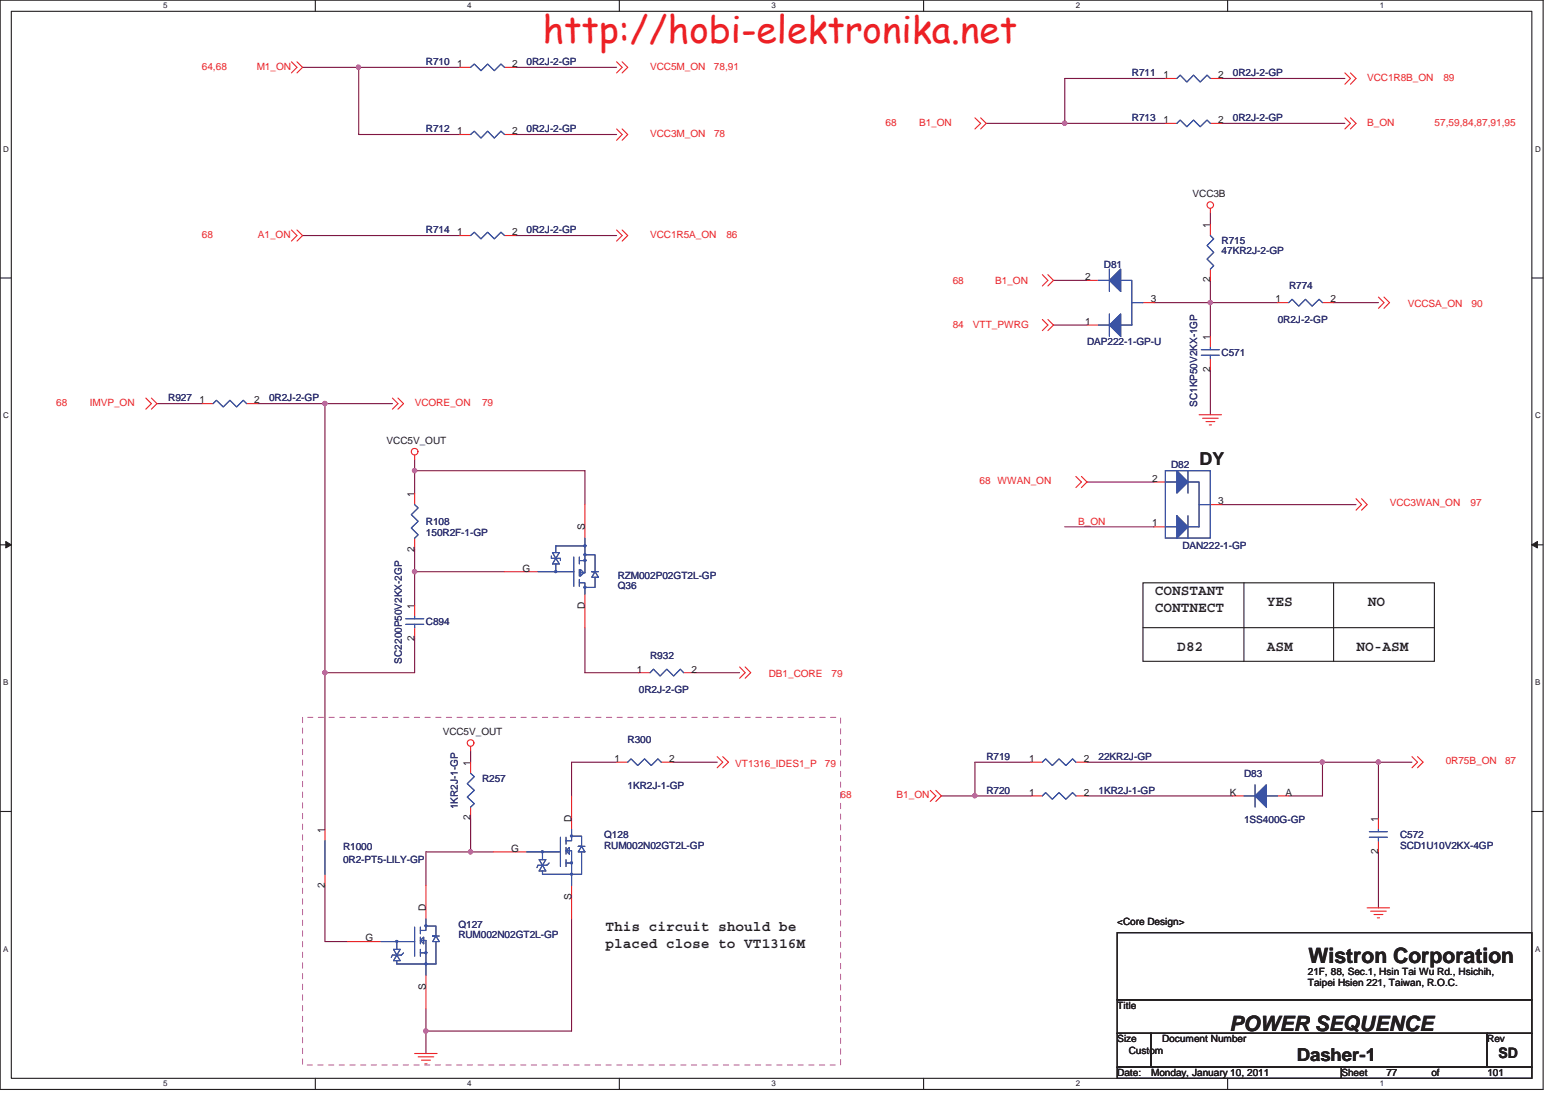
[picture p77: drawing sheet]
<svg xmlns="http://www.w3.org/2000/svg" width="297mm" height="210mm" viewBox="0 0 297 210" stroke-linecap="round" stroke-linejoin="round" font-family="sans-serif">
<defs><g id="words">
<text font-size="7.1" fill="#ed2024" x="103.3" y="8.1">http://hobi-elektronika.net</text>
<g font-size="4" fill="#231f20">
<text x="249.1" y="183.4">Wistron Corporation</text>
<text x="234.1" y="196.2">POWER SEQUENCE</text>
</g>
<g font-size="3.4" fill="#231f20">
<text x="228.4" y="88.6">DY</text>
<text x="246.9" y="202">Dasher-1</text>
</g>
<g font-size="2.8" fill="#231f20">
<text x="219.9" y="113.3">CONSTANT</text>
<text x="219.9" y="116.5">CONTNECT</text>
<text x="241.2" y="115.4">YES</text>
<text x="260.4" y="115.4">NO</text>
<text x="224.2" y="123.9">D82</text>
<text x="241.2" y="123.9">ASM</text>
<text x="258.3" y="123.9">NO-ASM</text>
<text x="115.3" y="177.3">This circuit should be</text>
<text x="115.3" y="180.4">placed close to VT1316M</text>
<text x="285.3" y="201.5">SD</text>
</g>
<g font-size="1.9" fill="#ec2426">
<text x="38.4" y="13.2">64,68</text>
<text x="48.9" y="13.2">M1_ON</text>
<text x="123.8" y="13.2">VCC5M_ON</text>
<text x="136" y="13.2">78,91</text>
<text x="260.3" y="15.4">VCC1R8B_ON</text>
<text x="274.8" y="15.4">89</text>
<text x="168.6" y="23.9">68</text>
<text x="175" y="23.9">B1_ON</text>
<text x="260.3" y="23.9">B_ON</text>
<text x="273.2" y="23.9">57,59,84,87,91,95</text>
<text x="123.8" y="26">VCC3M_ON</text>
<text x="136" y="26">78</text>
<text x="38.4" y="45.3">68</text>
<text x="49.1" y="45.3">A1_ON</text>
<text x="123.8" y="45.3">VCC1R5A_ON</text>
<text x="138.3" y="45.3">86</text>
<text x="181.4" y="54">68</text>
<text x="189.5" y="54">B1_ON</text>
<text x="268" y="58.5">VCCSA_ON</text>
<text x="280.2" y="58.5">90</text>
<text x="181.4" y="62.5">84</text>
<text x="185.2" y="62.5">VTT_PWRG</text>
<text x="10.7" y="77.3">68</text>
<text x="17.1" y="77.3">IMVP_ON</text>
<text x="79" y="77.3">VCORE_ON</text>
<text x="91.8" y="77.3">79</text>
<text x="186.5" y="92.2">68 WWAN_ON</text>
<text x="205.3" y="99.9">B_ON</text>
<text x="264.6" y="96.4">VCC3WAN_ON</text>
<text x="280" y="96.4">97</text>
<text x="146.4" y="128.9">DB1_CORE</text>
<text x="158.3" y="128.9">79</text>
<text x="140" y="145.9">VT1316_IDES1_P</text>
<text x="157.1" y="145.9">79</text>
<text x="275.3" y="145.5">0R75B_ON</text>
<text x="286.6" y="145.5">87</text>
<text x="160.1" y="151.9">68</text>
<text x="170.7" y="151.9">B1_ON</text>
</g>
<g font-size="1.9" fill="#2d2d72">
<text x="81.1" y="12.4">R710</text>
<text x="100.3" y="12.4">0R2J-2-GP</text>
<text x="215.5" y="14.5">R711</text>
<text x="234.7" y="14.5">0R2J-2-GP</text>
<text x="215.5" y="23.1">R713</text>
<text x="234.7" y="23.1">0R2J-2-GP</text>
<text x="81.1" y="25.2">R712</text>
<text x="100.3" y="25.2">0R2J-2-GP</text>
<text x="81.1" y="44.4">R714</text>
<text x="100.3" y="44.4">0R2J-2-GP</text>
<text x="232.6" y="46.5">R715</text>
<text x="210.2" y="51">D81</text>
<text x="232.6" y="48.4">47KR2J-2-GP</text>
<text x="245.4" y="55.1">R774</text>
<text x="207" y="65.7">DAP222-1-GP-U</text>
<text x="243.3" y="61.5">0R2J-2-GP</text>
<text x="232.6" y="67.8">C571</text>
<text x="32" y="76.4">R927</text>
<text x="51.2" y="76.4">0R2J-2-GP</text>
<text x="228" y="77.5" transform="rotate(-90 228 77.5)">SC1KP50V2KX-1GP</text>
<text x="223" y="89.2">D82</text>
<text x="81.1" y="99.9">R108</text>
<text x="81.1" y="102">150R2F-1-GP</text>
<text x="225.1" y="104.6">DAN222-1-GP</text>
<text x="117.6" y="112.2">Q36</text>
<text x="117.6" y="110.3">RZM002P02GT2L-GP</text>
<text x="81.1" y="119.1">C894</text>
<text x="123.8" y="125.5">R932</text>
<text x="76.5" y="126.3" transform="rotate(-90 76.5 126.3)">SC2200P50V2KX-2GP</text>
<text x="121.6" y="131.9">0R2J-2-GP</text>
<text x="119.5" y="141.5">R300</text>
<text x="91.8" y="148.9">R257</text>
<text x="187.8" y="144.6">R719</text>
<text x="209.2" y="144.6">22KR2J-GP</text>
<text x="236.9" y="147.9">D83</text>
<text x="87.2" y="154.1" transform="rotate(-90 87.2 154.1)">1KR2J-1-GP</text>
<text x="119.5" y="150.2">1KR2J-1-GP</text>
<text x="187.8" y="151.1">R720</text>
<text x="209.2" y="151.1">1KR2J-1-GP</text>
<text x="65.3" y="161.8">R1000</text>
<text x="115" y="159.6">Q128</text>
<text x="115" y="161.5">RUM002N02GT2L-GP</text>
<text x="236.9" y="156.6">1SS400G-GP</text>
<text x="266.6" y="159.6">C572</text>
<text x="266.6" y="161.5">SCD1U10V2KX-4GP</text>
<text x="65.3" y="164.3">0R2-PT5-LILY-GP</text>
<text x="87.3" y="176.6">Q127</text>
<text x="87.3" y="178.6">RUM002N02GT2L-GP</text>
</g>
<g font-size="1.9" fill="#231f20">
<text x="87.1" y="12.8">1</text>
<text x="97.6" y="12.8">2</text>
<text x="221.6" y="14.9">1</text>
<text x="232" y="14.9">2</text>
<text x="221.6" y="23.4">1</text>
<text x="232" y="23.4">2</text>
<text x="87.1" y="25.6">1</text>
<text x="97.6" y="25.6">2</text>
<text x="227.1" y="37.5">VCC3B</text>
<text x="87.1" y="44.8">1</text>
<text x="97.6" y="44.8">2</text>
<text x="230.4" y="43.3" transform="rotate(-90 230.4 43.3)">1</text>
<text x="206.6" y="53.3">2</text>
<text x="230.4" y="53.8" transform="rotate(-90 230.4 53.8)">2</text>
<text x="219.2" y="57.6">3</text>
<text x="242.9" y="57.6">1</text>
<text x="253.3" y="57.6">2</text>
<text x="206.6" y="61.8">1</text>
<text x="230.4" y="64.7" transform="rotate(-90 230.4 64.7)">1</text>
<text x="230.4" y="70.8" transform="rotate(-90 230.4 70.8)">2</text>
<text x="38" y="76.8">1</text>
<text x="48.4" y="76.8">2</text>
<text x="73.6" y="84.5">VCC5V_OUT</text>
<text x="78.9" y="94.6" transform="rotate(-90 78.9 94.6)">1</text>
<text x="219.4" y="91.7">2</text>
<text x="232" y="96">3</text>
<text x="111.3" y="101" transform="rotate(-90 111.3 101)">S</text>
<text x="219.4" y="100.2">1</text>
<text x="78.9" y="105" transform="rotate(-90 78.9 105)">2</text>
<text x="99.5" y="108.8">G</text>
<text x="78.9" y="115.9" transform="rotate(-90 78.9 115.9)">1</text>
<text x="111.3" y="116" transform="rotate(-90 111.3 116)">D</text>
<text x="78.9" y="122.1" transform="rotate(-90 78.9 122.1)">2</text>
<text x="121.2" y="128">1</text>
<text x="131.7" y="128">2</text>
<text x="84.3" y="140">VCC5V_OUT</text>
<text x="89.6" y="145.8" transform="rotate(-90 89.6 145.8)">1</text>
<text x="117" y="145.1">1</text>
<text x="127.4" y="145.1">2</text>
<text x="196" y="145.1">1</text>
<text x="206.4" y="145.1">2</text>
<text x="196" y="151.5">1</text>
<text x="206.4" y="151.5">2</text>
<text x="234.1" y="151.5">K</text>
<text x="244.8" y="151.5">A</text>
<text x="61.8" y="158.6" transform="rotate(-90 61.8 158.6)">1</text>
<text x="89.6" y="156.2" transform="rotate(-90 89.6 156.2)">2</text>
<text x="108.8" y="156.5" transform="rotate(-90 108.8 156.5)">D</text>
<text x="262.4" y="156.5" transform="rotate(-90 262.4 156.5)">1</text>
<text x="97.3" y="162.1">G</text>
<text x="262.4" y="162.6" transform="rotate(-90 262.4 162.6)">2</text>
<text x="61.8" y="169" transform="rotate(-90 61.8 169)">2</text>
<text x="81.1" y="173.5" transform="rotate(-90 81.1 173.5)">D</text>
<text x="108.8" y="171.3" transform="rotate(-90 108.8 171.3)">S</text>
<text x="69.6" y="179.2">G</text>
<text x="212.7" y="176">&lt;Core Design&gt;</text>
<text x="249" y="185.6">21F, 88, Sec.1, Hsin Tai Wu Rd., Hsichih,</text>
<text x="81.1" y="188.4" transform="rotate(-90 81.1 188.4)">S</text>
<text x="249" y="187.8">Taipei Hsien 221, Taiwan, R.O.C.</text>
<text x="212.7" y="192">Title</text>
<text x="212.7" y="198.4">Size</text>
<text x="214.9" y="200.6">Custom</text>
<text x="221.3" y="198.4">Document Number</text>
<text x="283.2" y="198.4">Rev</text>
<text x="212.7" y="204.8">Date:</text>
<text x="219.2" y="204.8">Monday, January 10, 2011</text>
<text x="255.4" y="204.8">Sheet</text>
<text x="264" y="204.8">77</text>
<text x="272.5" y="204.9">of</text>
<text x="283.2" y="204.8">101</text>
</g>
<g font-size="1.5" fill="#231f20">
<text x="31.1" y="1.6">5</text>
<text x="89" y="1.6">4</text>
<text x="146.9" y="1.6">3</text>
<text x="204.9" y="1.6">2</text>
<text x="262.8" y="1.6">1</text>
<text x=".6" y="28.9">D</text>
<text x="292.3" y="28.9">D</text>
<text x=".6" y="79.6">C</text>
<text x="292.3" y="79.6">C</text>
<text x=".6" y="130.4">B</text>
<text x="292.3" y="130.4">B</text>
<text x=".6" y="181.2">A</text>
<text x="292.3" y="181.2">A</text>
<text x="31.1" y="206.8">5</text>
<text x="89" y="206.8">4</text>
<text x="146.9" y="206.8">3</text>
<text x="204.9" y="206.8">2</text>
<text x="262.8" y="206.8">1</text>
</g>
</g></defs>
<path d="M0 0h293.8v207.4h-293.8zM2.2 2.2h289.5v203.1h-289.5z" fill="none" stroke="#231f20" stroke-width=".21"/>
<g fill="#fff">
<path d="M31.1 .3h.8v1.6h-.8z"/>
<path d="M31.1 205.5h.8v1.7h-.8z"/>
</g>
<path d="M60 0v2.2M60 205.3v2.1" fill="none" stroke="#231f20" stroke-width=".21"/>
<g fill="#fff">
<path d="M88.9 .3h.8v1.6h-.8z"/>
<path d="M88.9 205.5h.8v1.7h-.8z"/>
</g>
<path d="M117.9 0v2.2M117.9 205.3v2.1" fill="none" stroke="#231f20" stroke-width=".21"/>
<g fill="#fff">
<path d="M146.9 .3h.8v1.6h-.8z"/>
<path d="M146.9 205.5h.8v1.7h-.8z"/>
</g>
<path d="M175.9 0v2.2M175.9 205.3v2.1" fill="none" stroke="#231f20" stroke-width=".21"/>
<g fill="#fff">
<path d="M204.8 .3h.8v1.6h-.8z"/>
<path d="M204.8 205.5h.8v1.7h-.8z"/>
</g>
<path d="M233.8 0v2.2M233.8 205.3v2.1" fill="none" stroke="#231f20" stroke-width=".21"/>
<g fill="#fff">
<path d="M262.7 .3h.8v1.6h-.8z"/>
<path d="M262.7 205.5h.8v1.7h-.8z"/>
<path d="M.6 27.5h1v1.7h-1z"/>
<path d="M292.2 27.5h1.1v1.7h-1.1z"/>
<path d="M.6 78.3h1v1.7h-1z"/>
<path d="M292.2 78.3h1.1v1.7h-1.1z"/>
</g>
<path d="M0 52.9h2.2M291.7 52.9h2.1" fill="none" stroke="#231f20" stroke-width=".21"/>
<g fill="#fff">
<path d="M.6 129.1h1v1.7h-1z"/>
<path d="M292.2 129.1h1v1.7h-1z"/>
</g>
<path d="M0 103.7h2.2M291.7 103.7h2.1" fill="none" stroke="#231f20" stroke-width=".21"/>
<path d="M1.1 103.1l1.1 .6-1.1 .6z" fill="#231f20"/>
<path d="M1.1 103.1l1.1 .6-1.1 .6z" fill="none" stroke="#231f20" stroke-width=".19"/>
<path d="M291.7 103.7l1-.6v1.2z" fill="#231f20"/>
<path d="M291.7 103.7l1-.6v1.2z" fill="none" stroke="#231f20" stroke-width=".19"/>
<g fill="#fff">
<path d="M.6 179.8h1v1.7h-1z"/>
<path d="M292.2 179.8h1v1.7h-1z"/>
</g>
<path d="M0 154.5h2.2M291.7 154.5h2.1" fill="none" stroke="#231f20" stroke-width=".21"/>
<path d="M87.5 12.8h-19.2v12.8h19.2M98.2 12.8h19.2M98.2 25.6h19.2M57.6 44.8h29.9M98.2 44.8h19.2M230.5 57.6v6.4M185.6 151.5h10.7" fill="none" stroke="#7f1542" stroke-width=".21"/>
<circle cx="230.5" cy="57.6" r=".41" fill="#b8529f"/>
<circle cx="230.5" cy="57.6" r=".41" fill="none" stroke="#b8529f" stroke-width=".21"/>
<path d="M57.6 12.8h10.7M230.5 40.5v2.2M230.5 70.5v8.5" fill="none" stroke="#7f1542" stroke-width=".21"/>
<circle cx="68.2" cy="12.8" r=".4" fill="#b8529f"/>
<circle cx="68.2" cy="12.8" r=".4" fill="none" stroke="#b8529f" stroke-width=".21"/>
<path d="M185.6 145.1v6.4" fill="none" stroke="#7f1542" stroke-width=".21"/>
<circle cx="185.6" cy="151.5" r=".4" fill="#b8529f"/>
<circle cx="185.6" cy="151.5" r=".4" fill="none" stroke="#b8529f" stroke-width=".21"/>
<path d="M179.2 151.5h6.4M185.6 145.1h10.7M207 151.5h27.7M207 145.1h44.8v6.4h-6.4M268.9 145.1h-6.4v10.7" fill="none" stroke="#7f1542" stroke-width=".21"/>
<circle cx="262.4" cy="145.1" r=".41" fill="#b8529f"/>
<circle cx="262.4" cy="145.1" r=".41" fill="none" stroke="#b8529f" stroke-width=".21"/>
<path d="M202.7 14.9h19.2M202.7 23.5h19.2M207 91.8h12.8M232.6 96.1h25.6M202.7 100.3h17.1M262.5 162.2v10.6" fill="none" stroke="#7f1542" stroke-width=".21"/>
<circle cx="202.7" cy="23.5" r=".41" fill="#b8529f"/>
<circle cx="202.7" cy="23.5" r=".41" fill="none" stroke="#b8529f" stroke-width=".21"/>
<path d="M202.7 14.9v8.6M232.6 14.9h23.5M232.6 23.5h23.5M200.6 53.4h6.4M219.8 57.6h23.4M230.5 53.4v4.2M253.9 57.6h8.6M29.9 76.8h8.6M61.9 76.8h12.8M200.6 61.9h6.4M251.8 145.1h10.7" fill="none" stroke="#7f1542" stroke-width=".21"/>
<circle cx="251.8" cy="145.1" r=".4" fill="#b8529f"/>
<circle cx="251.8" cy="145.1" r=".4" fill="none" stroke="#b8529f" stroke-width=".21"/>
<path d="M187.8 23.5h14.9M49.1 76.8h12.8M79 89.6v4.3" fill="none" stroke="#7f1542" stroke-width=".21"/>
<circle cx="78.9" cy="89.6" r=".41" fill="#b8529f"/>
<circle cx="78.9" cy="89.6" r=".41" fill="none" stroke="#b8529f" stroke-width=".21"/>
<path d="M79 104.6v4.2" fill="none" stroke="#7f1542" stroke-width=".21"/>
<circle cx="78.9" cy="108.8" r=".41" fill="#b8529f"/>
<circle cx="78.9" cy="108.8" r=".41" fill="none" stroke="#b8529f" stroke-width=".21"/>
<path d="M96.1 108.8h-17.1v6.4M61.9 128.1v29.8M79 121.6v6.5" fill="none" stroke="#7f1542" stroke-width=".21"/>
<circle cx="61.9" cy="128" r=".41" fill="#b8529f"/>
<circle cx="61.9" cy="128" r=".41" fill="none" stroke="#b8529f" stroke-width=".21"/>
<path d="M79 87.5v2.1h32.4v6.5M111.4 119.5v8.6h10.2M132.3 128.1h8.5M89.6 155.8v6.4h4.3M117.4 145.1h-8.6v6.4M61.9 168.6v10.6h4.3M81.1 162.2v6.4" fill="none" stroke="#7f1542" stroke-width=".21"/>
<circle cx="89.6" cy="162.2" r=".41" fill="#b8529f"/>
<circle cx="89.6" cy="162.2" r=".41" fill="none" stroke="#b8529f" stroke-width=".21"/>
<path d="M108.8 174.9v21.4h-27.7v4.3" fill="none" stroke="#7f1542" stroke-width=".21"/>
<circle cx="81.1" cy="196.3" r=".41" fill="#b8529f"/>
<circle cx="81.1" cy="196.3" r=".41" fill="none" stroke="#b8529f" stroke-width=".21"/>
<path d="M61.9 76.8v51.3h17.1M89.6 142.9v2.2M81.1 162.2h8.5M81.1 192.1v4.2" fill="none" stroke="#7f1542" stroke-width=".21"/>
<circle cx="61.9" cy="76.8" r=".41" fill="#b8529f"/>
<circle cx="61.9" cy="76.8" r=".41" fill="none" stroke="#b8529f" stroke-width=".21"/>
<path d="M128.1 145.1h8.5" fill="none" stroke="#7f1542" stroke-width=".21"/>
<g fill="none" stroke="#ec2426" stroke-width=".21">
<path d="M55.5 11.8l1.1 1-1.1 1.1M56.6 11.8l1 1-1 1.1M87.5 12.8h2.1M96.1 12.8h2.1M117.4 11.8l1.1 1-1.1 1.1M118.5 11.8l1 1-1 1.1M221.9 14.9h2.2M230.5 14.9h2.1M256.1 13.9l1 1-1 1.1M257.1 13.9l1.1 1-1.1 1.1M117.4 24.5l1.1 1.1-1.1 1.1M118.5 24.5l1 1.1-1 1.1"/>
<path d="M185.6 22.4l1.1 1.1-1.1 1M186.7 22.4l1.1 1.1-1.1 1M230.5 39.7v.8M256.1 22.4l1 1.1-1 1M257.1 22.4l1.1 1.1-1.1 1M55.5 43.8l1.1 1-1.1 1.1M56.6 43.8l1 1-1 1.1M117.4 43.8l1.1 1-1.1 1.1M118.5 43.8l1 1-1 1.1M198.5 52.3l1 1.1-1 1M199.5 52.3l1.1 1.1-1.1 1M230.5 42.7v2.1"/>
<path d="M230.5 51.2v2.2M262.5 56.6l1 1-1 1.1M263.5 56.6l1.1 1-1.1 1.1M27.8 75.8l1 1-1 1.1M28.8 75.8l1.1 1-1.1 1.1M38.5 76.8h2.1M47 76.8h2.1M74.7 75.8l1.1 1-1.1 1.1M75.8 75.8l1 1-1 1.1M198.5 60.8l1 1.1-1 1M199.5 60.8l1.1 1.1-1.1 1M228.3 79h4.3"/>
<path d="M229 79.6h3M230.5 64v2.1M230.5 68.3v2.2M79 93.9v2.2M79 86.6v.9M204.9 90.7l1 1.1-1 1M205.9 90.7l1.1 1.1-1.1 1M229.6 80.3h1.7M230.3 80.9h.4M258.2 94.9l1.1 1.2-1.1 1M259.3 94.9l1 1.2-1 1M79 102.5v2.1"/>
<path d="M140.8 127l1.1 1.1-1.1 1M141.9 127l1 1.1-1 1M61.9 157.9v2.2M89.6 142.1v.8M89.6 145.1v2.1M89.6 153.6v2.2M117.4 145.1h2.1M125.9 145.1h2.2M136.6 144l1 1.1-1 1.1M137.6 144l1.1 1.1-1.1 1.1M177.1 150.5l1.1 1-1.1 1.1M178.2 150.5l1 1-1 1.1"/>
<path d="M196.3 151.5h2.2M204.9 151.5h2.1M234.7 151.5h2.2M243.2 151.5h2.2M268.9 144l1 1.1-1 1.1M269.9 144l1.1 1.1-1.1 1.1M61.9 166.4v2.2M260.3 172.8h4.3M261 173.5h2.9M261.6 174.1h1.7M262.3 174.7h.4M79 200.6h4.2"/>
<path d="M79.6 201.2h3M80.3 201.8h1.7M80.9 202.5h.4"/>
<circle cx="230.4" cy="39" r=".62"/>
<circle cx="79" cy="86" r=".63"/>
<circle cx="89.6" cy="141.5" r=".63"/>
</g>
<path d="M217.6 111h55.5v14.9h-55.5zM217.6 119.5h55.5M236.9 111v14.9M253.9 111v14.9M212.7 177.6h79v12.7h-79zM212.7 190.3h79v6.4h-79zM212.7 196.7h6.5v6.4h-6.5zM219.1 196.7h64v6.4h-64zM283.2 196.7h8.5v6.4h-8.5zM212.7 203.2h42.7v2.1h-42.7zM255.4 203.2h36.3v2.1h-36.3z" fill="none" stroke="#231f20" stroke-width=".21"/>
<path d="M57.6 136.6h102.5v66.1h-102.5z" fill="none" stroke="#b8529f" stroke-width=".19" stroke-dasharray="1 1 1 1 1 1 1 1"/>
<g fill="none" stroke="#3a53a4" stroke-width=".21">
<path d="M89.6 12.8l.7-.6 1.3 1.3 1.3-1.3 1.2 1.3 1.3-1.3 .7 .6M224.1 14.9l.6-.6 1.3 1.3 1.3-1.3 1.2 1.3 1.3-1.3 .7 .6M230.5 44.8l.6 .7-1.3 1.2 1.3 1.4-1.3 1.2 1.3 1.3-.6 .6M40.6 76.8l.6-.6 1.3 1.3 1.3-1.3 1.2 1.3 1.3-1.3 .7 .6M228.7 66.6h3.5M228.7 67.6h3.5M230.5 66.1v.5M230.5 67.6v.7M79 96.1l.6 .6-1.3 1.3 1.3 1.2-1.3 1.3 1.3 1.3-.6 .7M89.6 147.2l.7 .7-1.3 1.3 1.3 1.3-1.3 1.2 1.3 1.3-.7 .6M119.5 145.1l.7-.6 1.2 1.2 1.3-1.2 1.3 1.2 1.3-1.2 .6 .6M198.5 151.5l.6-.6 1.3 1.3 1.2-1.3 1.4 1.3 1.2-1.3 .7 .6"/>
<path d="M61.9 160.1v6.3"/>
</g>
<path d="M239 151.5l2.1-2.1v4.2z" fill="#3a53a4"/>
<path d="M236.9 151.5h2.1M239 151.5l2.1-2.1v4.2zM239 149.4v4.2M241.1 151.5h2.1" fill="none" stroke="#3a53a4" stroke-width=".21"/>
<path d="M239 151.5l2.1-2.1v4.2z" fill="#3a53a4"/>
<g fill="none" stroke="#3a53a4" stroke-width=".21">
<path d="M105 105.8v.5h1.7v.4M105.2 105.2h1.3l-.7 1.1zM105.8 107.4v1.4h-3.4M105.8 106.3l.7 1.1h-1.3zM110.3 111h1.1v2.1M110.3 106v1.4M110.3 110.3v1.3M110.5 108.4l.7 .6M111.4 105.6h1.9v3.2h-.6h1.2M111.4 106.7v2.3M111.4 103.9h-5.6v1.3M111.4 102.5v4.2h-1.1"/>
<path d="M113.3 108.8l.6 1.1h-1.2zM113.3 109.9v1.9h-1.9M236.9 151.5h2.1M239 151.5l2.1-2.1v4.2zM239 149.4v4.2M241.1 151.5h2.1"/>
</g>
<path d="M111.4 96.1v6.4M96.1 108.8h6.3M111.4 113.1v6.4" fill="none" stroke="#ec2426" stroke-width=".21"/>
<path d="M111.2 106.6h.3v.2h-.3z" fill-rule="evenodd" fill="#3a53a4"/>
<path d="M111.2 106.6h.3v.2h-.3z" fill="none" stroke="#3a53a4" stroke-width=".21"/>
<path d="M111.2 111.7h.3v.2h-.3z" fill-rule="evenodd" fill="#3a53a4"/>
<path d="M111.2 111.7h.3v.2h-.3z" fill="none" stroke="#3a53a4" stroke-width=".21"/>
<path d="M111.2 105.5h.3v.2h-.3z" fill-rule="evenodd" fill="#3a53a4"/>
<path d="M111.2 105.5h.3v.2h-.3z" fill="none" stroke="#3a53a4" stroke-width=".21"/>
<path d="M105.7 108.7h.2v.2h-.2z" fill-rule="evenodd" fill="#3a53a4"/>
<path d="M105.7 108.7h.2v.2h-.2zM109.3 106v5.6M110.3 108.4v1.3M110.3 109h1.1M110.5 108.4v1.3l.7-.7" fill="none" stroke="#3a53a4" stroke-width=".21"/>
<path d="M111.2 103.8h.3v.2h-.3z" fill-rule="evenodd" fill="#3a53a4"/>
<g fill="none" stroke="#3a53a4" stroke-width=".21">
<path d="M102.4 108.8h6.9M105 105.8v.5h1.7v.4M105.2 105.2h1.3l-.7 1.1zM105.8 107.4v1.4M105.8 106.3l.7 1.1h-1.3zM110.3 111h1.1v2.1M110.3 106v1.4M110.3 110.3v1.3M110.5 108.4l.7 .6M111.2 103.8h.3v.2h-.3zM111.4 105.6h1.9v3.2h-.6h1.2M111.4 106.7v2.3"/>
<path d="M111.4 103.9h-5.6v1.3M111.4 102.5v4.2h-1.1M113.3 108.8l.6 1.1h-1.2zM113.3 109.9v1.9h-1.9"/>
</g>
<path d="M111.2 106.6h.3v.2h-.3z" fill-rule="evenodd" fill="#3a53a4"/>
<path d="M111.2 106.6h.3v.2h-.3z" fill="none" stroke="#3a53a4" stroke-width=".21"/>
<path d="M111.2 111.7h.3v.2h-.3z" fill-rule="evenodd" fill="#3a53a4"/>
<path d="M111.2 111.7h.3v.2h-.3z" fill="none" stroke="#3a53a4" stroke-width=".21"/>
<path d="M111.2 105.5h.3v.2h-.3z" fill-rule="evenodd" fill="#3a53a4"/>
<path d="M111.2 105.5h.3v.2h-.3z" fill="none" stroke="#3a53a4" stroke-width=".21"/>
<path d="M105.7 108.7h.2v.2h-.2z" fill-rule="evenodd" fill="#3a53a4"/>
<path d="M105.7 108.7h.2v.2h-.2zM109.3 106v5.6M110.3 108.4v1.3M110.3 109h1.1M110.5 108.4v1.3l.7-.7" fill="none" stroke="#3a53a4" stroke-width=".21"/>
<path d="M111.2 103.8h.3v.2h-.3z" fill-rule="evenodd" fill="#3a53a4"/>
<path d="M89.6 25.6l.7-.6 1.3 1.3 1.3-1.3 1.2 1.3 1.3-1.3 .7 .6M224.1 23.5l.6-.6 1.3 1.2 1.3-1.2 1.2 1.2 1.3-1.2 .7 .6M89.6 44.8l.7-.6 1.3 1.3 1.3-1.3 1.2 1.3 1.3-1.3 .7 .6M245.4 57.6l.6-.6 1.3 1.3 1.3-1.3 1.2 1.3 1.4-1.3 .6 .6M77.3 118.9h3.4M77.3 117.8h3.4M79 117.4v.4M79 118.9v.6M105.8 108.8h3.5M111.2 103.8h.3v.2h-.3z" fill="none" stroke="#3a53a4" stroke-width=".21"/>
<g fill="none" stroke="#ec2426" stroke-width=".21">
<path d="M87.5 25.6h2.1M96.1 25.6h2.1M221.9 23.5h2.2M230.5 23.5h2.1M87.5 44.8h2.1M96.1 44.8h2.1M207 53.4h2.1M217.6 57.6h2.2M243.2 57.6h2.2M251.8 57.6h2.1M207 61.9h2.1M79 115.2v2.2"/>
<path d="M79 119.5v2.1"/>
</g>
<path d="M213.4 51.2v4.3l-2.2-2.1z" fill="#3a53a4"/>
<path d="M209.1 53.4h2.1M211.2 51.2v4.3M213.4 51.2v4.3l-2.2-2.1zM213.4 53.4h2.1v8.5M215.5 57.6h2.1" fill="none" stroke="#3a53a4" stroke-width=".21"/>
<path d="M211.2 61.9l2.2-2.1v4.2z" fill="#3a53a4"/>
<path d="M211.2 59.8v4.2M209.1 61.9h2.1M211.2 61.9l2.2-2.1v4.2zM213.4 61.9h2.1" fill="none" stroke="#3a53a4" stroke-width=".21"/>
<path d="M213.4 51.2v4.3l-2.2-2.1z" fill="#3a53a4"/>
<path d="M209.1 53.4h2.1M211.2 51.2v4.3M213.4 51.2v4.3l-2.2-2.1zM213.4 53.4h2.1v8.5M215.5 57.6h2.1" fill="none" stroke="#3a53a4" stroke-width=".21"/>
<path d="M211.2 61.9l2.2-2.1v4.2z" fill="#3a53a4"/>
<g fill="none" stroke="#3a53a4" stroke-width=".21">
<path d="M211.2 59.8v4.2M209.1 61.9h2.1M211.2 61.9l2.2-2.1v4.2zM213.4 61.9h2.1M198.5 145.1l.6-.6 1.3 1.2 1.2-1.2 1.4 1.2 1.2-1.2 .7 .6M72.6 179.2h6.4M75.6 179.2v1.5M80 176.5v1.3M80 179l.7 .7M81.1 174.9v2.2h-1.1M81.1 176.3h1.9v1.9h-.6h1.2M81.1 179v2.4h-1.1"/>
<path d="M83 178.2l.6 1h-1.2zM74.7 181.8h1.7M74.9 180.7h1.3l-.6 1.1zM75.6 182.9v.6h5.5M75.6 181.8l.6 1.1h-1.3M80 180.7v1.3"/>
</g>
<path d="M196.3 145.1h2.2M204.9 145.1h2.1M66.2 179.2h6.4M81.1 168.6v6.3M81.1 185.6v6.5" fill="none" stroke="#ec2426" stroke-width=".21"/>
<path d="M81 181.2h.2v.3h-.2z" fill-rule="evenodd" fill="#3a53a4"/>
<path d="M81 181.2h.2v.3h-.2z" fill="none" stroke="#3a53a4" stroke-width=".21"/>
<path d="M81 176.1h.2v.3h-.2z" fill-rule="evenodd" fill="#3a53a4"/>
<path d="M81 176.1h.2v.3h-.2z" fill="none" stroke="#3a53a4" stroke-width=".21"/>
<path d="M75.4 179.1h.3v.2h-.3z" fill-rule="evenodd" fill="#3a53a4"/>
<path d="M75.4 179.1h.3v.2h-.3zM79 176.5v5.5M80 178.4v1.3M81.1 179h-1.1l.7-.6v1.3M83 179.2v4.3M74.7 181.8l-.2 .4M75.6 181.8l-.7 1.1M76.8 181.4l-.4 .4M81.1 181.4v4.2" fill="none" stroke="#3a53a4" stroke-width=".21"/>
<path d="M81 183.4h.2v.2h-.2z" fill-rule="evenodd" fill="#3a53a4"/>
<g fill="none" stroke="#3a53a4" stroke-width=".21">
<path d="M72.6 179.2h6.4M75.6 179.2v1.5M80 176.5v1.3M80 179l.7 .7M81.1 174.9v2.2h-1.1M81.1 176.3h1.9v1.9h-.6h1.2M81.1 179v2.4h-1.1M83 178.2l.6 1h-1.2zM74.7 181.8h1.7M74.9 180.7h1.3l-.6 1.1zM75.6 182.9v.6h7.4M75.6 181.8l.6 1.1h-1.3"/>
<path d="M80 180.7v1.3M81 183.4h.2v.2h-.2z"/>
</g>
<path d="M81 181.2h.2v.3h-.2z" fill-rule="evenodd" fill="#3a53a4"/>
<path d="M81 181.2h.2v.3h-.2z" fill="none" stroke="#3a53a4" stroke-width=".21"/>
<path d="M81 176.1h.2v.3h-.2z" fill-rule="evenodd" fill="#3a53a4"/>
<path d="M81 176.1h.2v.3h-.2z" fill="none" stroke="#3a53a4" stroke-width=".21"/>
<path d="M75.4 179.1h.3v.2h-.3z" fill-rule="evenodd" fill="#3a53a4"/>
<path d="M75.4 179.1h.3v.2h-.3zM79 176.5v5.5M80 178.4v1.3M81.1 179h-1.1l.7-.6v1.3M83 179.2v4.3M74.7 181.8l-.2 .4M75.6 181.8l-.7 1.1M76.8 181.4l-.4 .4M81.1 181.4v4.2" fill="none" stroke="#3a53a4" stroke-width=".21"/>
<path d="M81 183.4h.2v.2h-.2z" fill-rule="evenodd" fill="#3a53a4"/>
<path d="M81 183.4h.2v.2h-.2zM81.1 183.5h1.9" fill="none" stroke="#3a53a4" stroke-width=".21"/>
<path d="M219.8 91.8h2.1M230.5 96.1h2.1M219.8 100.3h2.1" fill="none" stroke="#ec2426" stroke-width=".21"/>
<path d="M224.1 98.2l2.1 2.1-2.1 2.2z" fill="#3a53a4"/>
<path d="M221.9 89.6h8.5v12.8h-8.5zM221.9 91.8h2.2M224.1 98.2l2.1 2.1-2.1 2.2zM226.2 91.8h2.1v8.5h-2.1M226.2 89.6v4.3M226.2 98.2v4.3M228.3 96.1h2.2M221.9 100.3h2.2" fill="none" stroke="#3a53a4" stroke-width=".21"/>
<path d="M224.1 89.6l2.1 2.2-2.1 2.1z" fill="#3a53a4"/>
<path d="M224.1 89.6l2.1 2.2-2.1 2.1z" fill="none" stroke="#3a53a4" stroke-width=".21"/>
<path d="M224.1 98.2l2.1 2.1-2.1 2.2z" fill="#3a53a4"/>
<path d="M221.9 89.6h8.5v12.8h-8.5zM221.9 91.8h2.2M224.1 98.2l2.1 2.1-2.1 2.2zM226.2 91.8h2.1v8.5h-2.1M226.2 89.6v4.3M226.2 98.2v4.3M228.3 96.1h2.2M221.9 100.3h2.2" fill="none" stroke="#3a53a4" stroke-width=".21"/>
<path d="M224.1 89.6l2.1 2.2-2.1 2.1z" fill="#3a53a4"/>
<g fill="none" stroke="#3a53a4" stroke-width=".21">
<path d="M224.1 89.6l2.1 2.2-2.1 2.1zM107.8 159.4v1.3M108.8 157.9v2.2h-1M108.8 159.2h1.9v1.9h-.6h1.3M100.3 162.2h6.4M102.4 164.7h1.7M102.7 163.7h1.2l-.6 1zM103.3 162.2v1.5M103.3 165.8v.6h5.5M103.3 164.7l.6 1.1h-1.2M107.8 163.7v1.3M107.8 162l.6 .6"/>
<path d="M108.8 162v2.3h-1M110.7 161.1l.7 1.1h-1.3z"/>
</g>
<path d="M108.8 151.5v6.4M93.9 162.2h6.4M108.8 168.6v6.3" fill="none" stroke="#ec2426" stroke-width=".21"/>
<path d="M108.7 164.1h.3v.3h-.3z" fill-rule="evenodd" fill="#3a53a4"/>
<path d="M108.7 164.1h.3v.3h-.3z" fill="none" stroke="#3a53a4" stroke-width=".21"/>
<path d="M108.7 159h.3v.3h-.3z" fill-rule="evenodd" fill="#3a53a4"/>
<path d="M108.7 159h.3v.3h-.3z" fill="none" stroke="#3a53a4" stroke-width=".21"/>
<path d="M103.1 162h.3v.3h-.3z" fill-rule="evenodd" fill="#3a53a4"/>
<path d="M106.7 159.4v5.6M102.4 164.7l-.2 .5M103.1 162h.3v.3h-.3zM103.3 164.7l-.6 1.1M104.6 164.3l-.5 .4M107.8 161.3v1.3M108.8 162h-1l.6-.7v1.3M108.8 164.3v4.3M110.7 162.2v4.2" fill="none" stroke="#3a53a4" stroke-width=".21"/>
<path d="M108.7 166.3h.3v.2h-.3z" fill-rule="evenodd" fill="#3a53a4"/>
<g fill="none" stroke="#3a53a4" stroke-width=".21">
<path d="M107.8 159.4v1.3M108.8 157.9v2.2h-1M108.8 159.2h1.9v1.9h-.6h1.3M100.3 162.2h6.4M102.4 164.7h1.7M102.7 163.7h1.2l-.6 1zM103.3 162.2v1.5M103.3 165.8v.6h7.4M103.3 164.7l.6 1.1h-1.2M107.8 163.7v1.3M107.8 162l.6 .6M108.7 166.3h.3v.2h-.3z"/>
<path d="M108.8 162v2.3h-1M110.7 161.1l.7 1.1h-1.3z"/>
</g>
<path d="M108.7 164.1h.3v.3h-.3z" fill-rule="evenodd" fill="#3a53a4"/>
<path d="M108.7 164.1h.3v.3h-.3z" fill="none" stroke="#3a53a4" stroke-width=".21"/>
<path d="M108.7 159h.3v.3h-.3z" fill-rule="evenodd" fill="#3a53a4"/>
<path d="M108.7 159h.3v.3h-.3z" fill="none" stroke="#3a53a4" stroke-width=".21"/>
<path d="M103.1 162h.3v.3h-.3z" fill-rule="evenodd" fill="#3a53a4"/>
<path d="M106.7 159.4v5.6M102.4 164.7l-.2 .5M103.1 162h.3v.3h-.3zM103.3 164.7l-.6 1.1M104.6 164.3l-.5 .4M107.8 161.3v1.3M108.8 162h-1l.6-.7v1.3M108.8 164.3v4.3M110.7 162.2v4.2" fill="none" stroke="#3a53a4" stroke-width=".21"/>
<path d="M108.7 166.3h.3v.2h-.3z" fill-rule="evenodd" fill="#3a53a4"/>
<path d="M123.8 128.1l.6-.7 1.3 1.3 1.3-1.3 1.3 1.3 1.2-1.3 .7 .7M260.7 158.3h3.5M260.7 159.4h3.5M262.5 157.9v.4M262.5 159.4v.7M108.7 166.3h.3v.2h-.3zM108.8 166.4h1.9" fill="none" stroke="#3a53a4" stroke-width=".21"/>
<path d="M121.6 128.1h2.2M130.2 128.1h2.1M262.5 155.8v2.1M262.5 160.1v2.1" fill="none" stroke="#ec2426" stroke-width=".21"/>
<circle cx="230.5" cy="57.6" r=".41" fill="#b8529f"/>
<circle cx="230.5" cy="57.6" r=".41" fill="none" stroke="#b8529f" stroke-width=".21"/>
<circle cx="68.2" cy="12.8" r=".4" fill="#b8529f"/>
<circle cx="68.2" cy="12.8" r=".4" fill="none" stroke="#b8529f" stroke-width=".21"/>
<circle cx="185.6" cy="151.5" r=".4" fill="#b8529f"/>
<circle cx="185.6" cy="151.5" r=".4" fill="none" stroke="#b8529f" stroke-width=".21"/>
<circle cx="262.4" cy="145.1" r=".41" fill="#b8529f"/>
<circle cx="262.4" cy="145.1" r=".41" fill="none" stroke="#b8529f" stroke-width=".21"/>
<circle cx="202.7" cy="23.5" r=".41" fill="#b8529f"/>
<circle cx="202.7" cy="23.5" r=".41" fill="none" stroke="#b8529f" stroke-width=".21"/>
<circle cx="251.8" cy="145.1" r=".4" fill="#b8529f"/>
<circle cx="251.8" cy="145.1" r=".4" fill="none" stroke="#b8529f" stroke-width=".21"/>
<circle cx="78.9" cy="89.6" r=".41" fill="#b8529f"/>
<circle cx="78.9" cy="89.6" r=".41" fill="none" stroke="#b8529f" stroke-width=".21"/>
<circle cx="78.9" cy="108.8" r=".41" fill="#b8529f"/>
<circle cx="78.9" cy="108.8" r=".41" fill="none" stroke="#b8529f" stroke-width=".21"/>
<circle cx="61.9" cy="128" r=".41" fill="#b8529f"/>
<circle cx="61.9" cy="128" r=".41" fill="none" stroke="#b8529f" stroke-width=".21"/>
<circle cx="89.6" cy="162.2" r=".41" fill="#b8529f"/>
<circle cx="89.6" cy="162.2" r=".41" fill="none" stroke="#b8529f" stroke-width=".21"/>
<circle cx="81.1" cy="196.3" r=".41" fill="#b8529f"/>
<circle cx="81.1" cy="196.3" r=".41" fill="none" stroke="#b8529f" stroke-width=".21"/>
<circle cx="61.9" cy="76.8" r=".41" fill="#b8529f"/>
<circle cx="61.9" cy="76.8" r=".41" fill="none" stroke="#b8529f" stroke-width=".21"/>
<use href="#words"/>
</svg>
